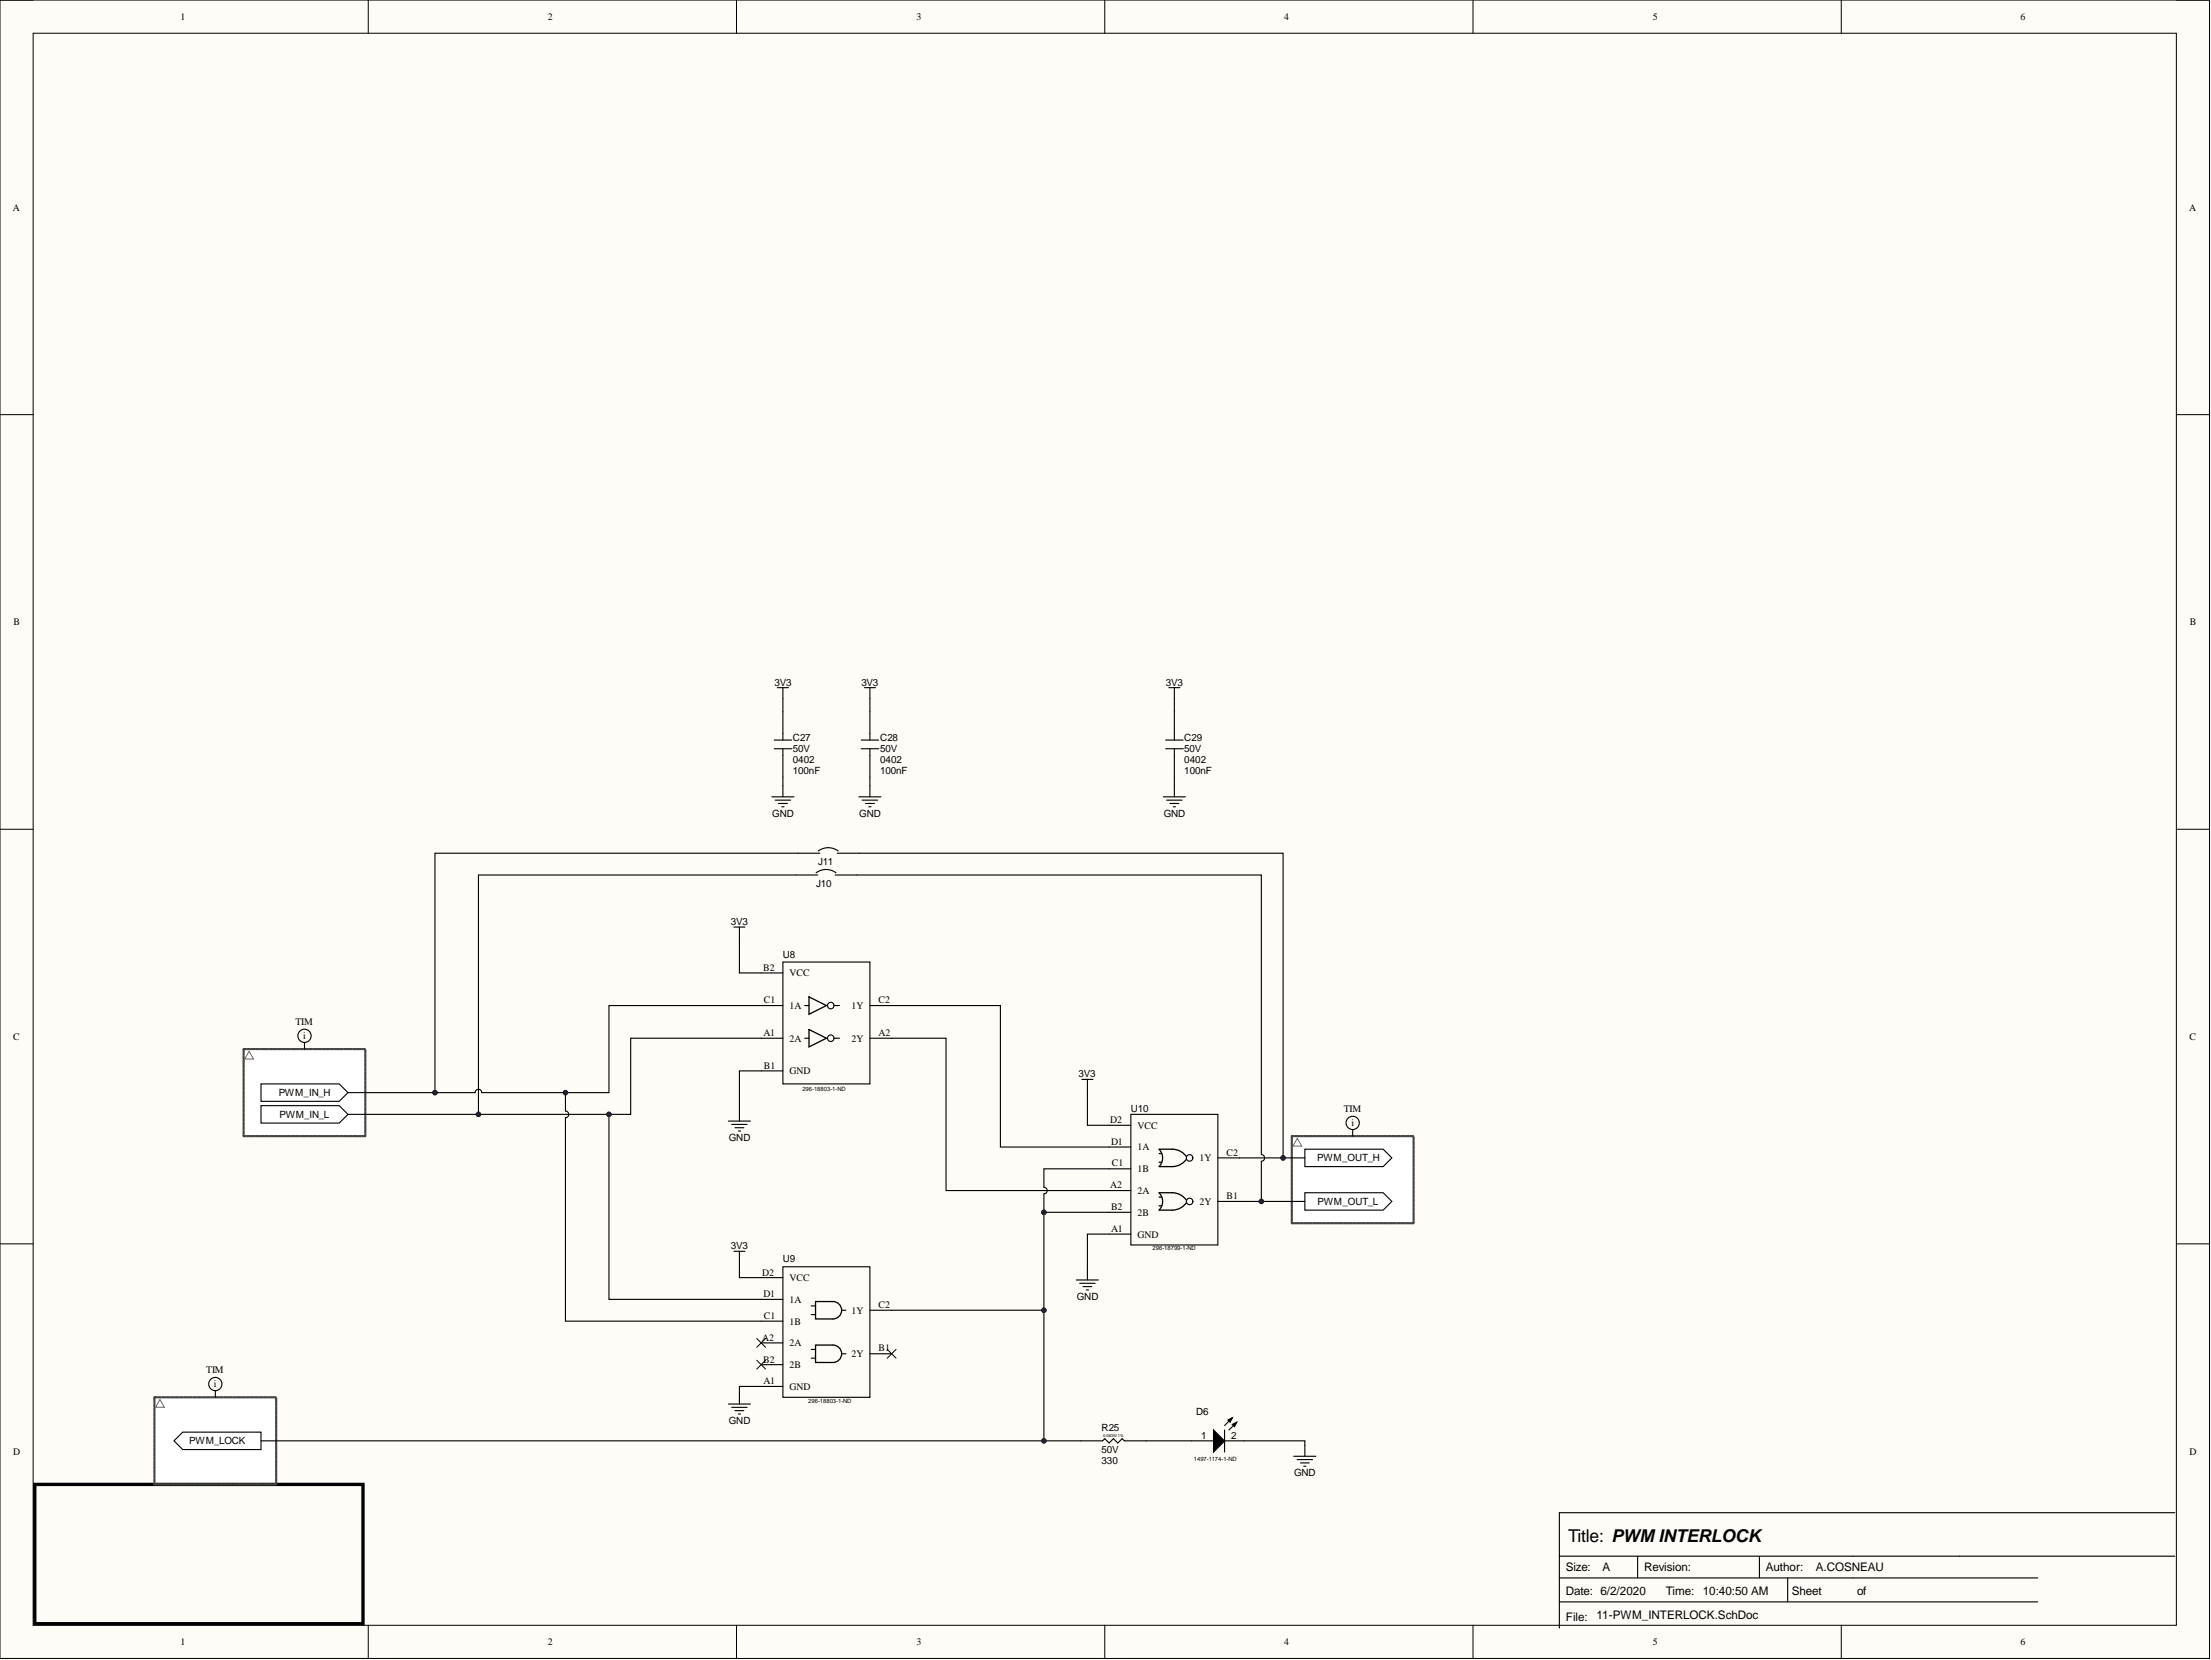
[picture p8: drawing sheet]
<svg xmlns="http://www.w3.org/2000/svg" width="508mm" height="381mm" viewBox="0 0 508 381" stroke-linecap="round" stroke-linejoin="round" font-family="sans-serif">
<defs><g id="words">
<text font-size="4.1" x="360" y="353.8">Title: PWM INTERLOCK</text>
<g font-size="2.7">
<text x="359.5" y="360.6">Size:</text>
<text x="368" y="360.6">A</text>
<text x="377.5" y="360.6">Revision:</text>
<text x="405.4" y="360.6">Author:</text>
<text x="416.9" y="360.6">A.COSNEAU</text>
<text x="359.5" y="366.1">Date: 6/2/2020</text>
<text x="366.5" y="371.6">11-PWM_INTERLOCK.SchDoc</text>
<text x="382.5" y="366.1">Time:</text>
<text x="391" y="366.1">10:40:50 AM</text>
<text x="411.4" y="366.1">Sheet</text>
<text x="426.4" y="366.1">of</text>
<text x="359.5" y="372.1">File:</text>
</g>
<g font-size="2.3">
<text x="41.4" y="4.6">1</text>
<text x="125.8" y="4.6">2</text>
<text x="210.4" y="4.6">3</text>
<text x="294.8" y="4.6">4</text>
<text x="379.5" y="4.6">5</text>
<text x="463.9" y="4.6">6</text>
<text x="3" y="48.4">A</text>
<text x="502.7" y="48.4">A</text>
<text x="3.1" y="143.6">B</text>
<text x="502.8" y="143.6">B</text>
<text x="177.8" y="157.3">3V3</text>
<text x="197.8" y="157.3">3V3</text>
<text x="267.7" y="157.3">3V3</text>
<text x="182" y="172.7">50V</text>
<text x="182" y="170.1">C27</text>
<text x="202.1" y="172.7">50V</text>
<text x="202.1" y="170.1">C28</text>
<text x="271.9" y="172.7">50V</text>
<text x="271.9" y="170.1">C29</text>
<text x="182" y="175.2">0402</text>
<text x="182" y="177.7">100nF</text>
<text x="202.1" y="175.2">0402</text>
<text x="202.1" y="177.7">100nF</text>
<text x="271.9" y="175.2">0402</text>
<text x="271.9" y="177.7">100nF</text>
<text x="177.3" y="187.5">GND</text>
<text x="197.3" y="187.5">GND</text>
<text x="267.2" y="187.5">GND</text>
<text x="187.4" y="203.6">J10</text>
<text x="187.9" y="198.6">J11</text>
<text x="167.8" y="212.3">3V3</text>
<text x="179.8" y="219.9">U8</text>
<text x="175.2" y="222.8">B2</text>
<text x="181.3" y="224.1">VCC</text>
<text x="175.4" y="230.3">C1</text>
<text x="181.3" y="231.5">1A</text>
<text x="195.5" y="231.5">1Y</text>
<text x="201.7" y="230.3">C2</text>
<text x="3" y="238.7">C</text>
<text x="67.8" y="235.2">TIM</text>
<text x="69.6" y="238.5">i</text>
<text x="175.3" y="237.8">A1</text>
<text x="181.3" y="239.1">2A</text>
<text x="195.5" y="239.1">2Y</text>
<text x="201.7" y="237.8">A2</text>
<text x="502.7" y="238.7">C</text>
<text x="175.4" y="245.3">B1</text>
<text x="64" y="251.6">PWM_IN_H</text>
<text x="181.3" y="246.6">GND</text>
<text x="247.6" y="247.3">3V3</text>
<text x="64.2" y="256.6">PWM_IN_L</text>
<text x="254.9" y="257.7">D2</text>
<text x="259.7" y="255.3">U10</text>
<text x="308.5" y="255.2">TIM</text>
<text x="167.3" y="261.9">GND</text>
<text x="255.1" y="262.7">D1</text>
<text x="261.2" y="259">VCC</text>
<text x="310.3" y="258.5">i</text>
<text x="255.3" y="267.7">C1</text>
<text x="261.2" y="264">1A</text>
<text x="261.2" y="269">1B</text>
<text x="275.4" y="266.5">1Y</text>
<text x="281.6" y="265.3">C2</text>
<text x="302.4" y="266.5">PWM_OUT_H</text>
<text x="254.9" y="272.7">A2</text>
<text x="261.2" y="274">2A</text>
<text x="281.6" y="275.3">B1</text>
<text x="255.1" y="277.8">B2</text>
<text x="261.2" y="279.1">2B</text>
<text x="275.4" y="276.5">2Y</text>
<text x="302.5" y="276.5">PWM_OUT_L</text>
<text x="167.8" y="286.8">3V3</text>
<text x="255.1" y="282.8">A1</text>
<text x="261.2" y="284.1">GND</text>
<text x="175" y="292.8">D2</text>
<text x="179.8" y="289.7">U9</text>
<text x="175.3" y="297.8">D1</text>
<text x="181.3" y="299">1A</text>
<text x="181.3" y="294">VCC</text>
<text x="247.2" y="298.3">GND</text>
<text x="175.4" y="302.7">C1</text>
<text x="181.3" y="304">1B</text>
<text x="195.5" y="301.5">1Y</text>
<text x="201.7" y="300.2">C2</text>
<text x="175" y="307.7">A2</text>
<text x="181.3" y="309">2A</text>
<text x="195.5" y="311.5">2Y</text>
<text x="201.7" y="310.2">B1</text>
<text x="47.3" y="315.1">TIM</text>
<text x="175.2" y="312.7">B2</text>
<text x="175.3" y="317.7">A1</text>
<text x="181.3" y="314">2B</text>
<text x="49.1" y="318.4">i</text>
<text x="181.3" y="319">GND</text>
<text x="167.3" y="326.9">GND</text>
<text x="252.9" y="328.5">R25</text>
<text x="274.6" y="324.7">D6</text>
<text x="3" y="333.9">D</text>
<text x="43.5" y="331.5">PWM_LOCK</text>
<text x="252.9" y="333.5">50V</text>
<text x="275.8" y="330.2">1</text>
<text x="282.7" y="330.2">2</text>
<text x="502.7" y="333.9">D</text>
<text x="252.9" y="336.1">330</text>
<text x="297.1" y="338.9">GND</text>
<text x="41.4" y="377.6">1</text>
<text x="125.8" y="377.6">2</text>
<text x="210.4" y="377.6">3</text>
<text x="294.8" y="377.6">4</text>
<text x="379.5" y="377.6">5</text>
<text x="463.9" y="377.6">6</text>
</g>
<g font-size="1.4">
<text x="184.2" y="250.5">296-18803-1-ND</text>
<text x="264.6" y="286.9">296-18799-1-ND</text>
<text x="185.6" y="321.9">296-18803-1-ND</text>
<text x="274.1" y="335.4">1497-1174-1-ND</text>
</g>
<text font-size=".9" x="253.3" y="329.7">0.063W 1%</text>
</g></defs>
<path d="M0 0h507.3v380.6h-507.3z" fill-rule="evenodd" fill="#fffcf8"/>
<path d="M0 0h507.3v380.6h-507.3z" fill="none" stroke="#000" stroke-width=".23"/>
<path d="M7.6 7.6h492.1v365.4h-492.1z" fill-rule="evenodd" fill="#fffcf8"/>
<g fill="none" stroke="#000" stroke-width=".23">
<path d="M0 0h7.6M7.6 7.6h492.1v365.4h-492.1zM84.6 0v7.6M169.1 0v7.6M253.7 0v7.6M338.2 0v7.6M422.8 0v7.6M499.7 0h7.6v7.6M0 95.2h7.6M499.7 95.2h7.6M0 190.3h7.6M499.7 190.3h7.6"/>
<path d="M0 285.5h7.6M499.7 285.5h7.6M84.6 373v7.6M169.1 373v7.6M253.7 373v7.6M338.2 373v7.6M422.8 373v7.6M507.3 373v7.6"/>
</g>
<g fill="#fff">
<path d="M55.9 240.8h28v20h-28z" fill-rule="evenodd"/>
<path d="M296.6 260.8h28v20h-28z" fill-rule="evenodd"/>
<path d="M35.5 320.7h27.9v20h-27.9z" fill-rule="evenodd"/>
</g>
<g fill="none" stroke="#000" stroke-width=".26">
<path d="M174.8 230.8h5M174.8 238.3h5M174.8 223.3h5M179.8 220.8h19.9v28h-19.9zM199.7 230.8h5M199.7 238.3h5M174.8 245.8h5M358 357.2h141.3M376 357.2v5M404 357.2v5M499.3 347.2h-141.3v26.5M358 367.7h109.9"/>
<path d="M358 362.2h109.9M410.5 362.2v5.5"/>
</g>
<path d="M8 340.7h75.3v32h-75.3z" fill="none" stroke="#000" stroke-width=".77"/>
<circle cx="190.7" cy="230.8" r=".75" fill="#f8fcff"/>
<circle cx="190.7" cy="230.8" r=".75" fill="none" stroke="#000" stroke-width=".26"/>
<circle cx="190.7" cy="238.3" r=".75" fill="#f8fcff"/>
<g fill="none" stroke="#000" stroke-width=".26">
<path d="M184.8 230.8h.9M184.8 238.3h.9M191.7 230.8h1M191.7 238.3h1M174.8 298.2h5M174.8 293.2h5M179.8 290.7h19.9v30h-19.9zM186.3 299.7h.9M174.8 303.2h5M174.8 318.2h5M174.8 308.2h5M174.8 313.2h5"/>
<path d="M186.3 301.7h.9M186.3 309.7h.9M186.3 311.7h.9M193.2 310.7h1M193.2 300.7h1M199.7 310.7h5M199.7 300.7h5"/>
<circle cx="190.7" cy="238.3" r=".75"/>
</g>
<path d="M185.7 228.8l4 2-4 2zM185.7 236.3l4 2-4 2zM266.1 263.8a2.8 2.8 0 0 1 0 3.9M266.1 273.8a2.8 2.8 0 0 1 0 3.9M266.1 263.8h3a4 4 0 0 1 3.5 2 4 4 0 0 1-3.5 2h-3M266.1 273.8h3a4 4 0 0 1 3.5 2 4 4 0 0 1-3.5 1.9h-3M266.1 264.8h.6M266.1 266.8h.6M266.1 274.8h.6M266.1 276.8h.6M187.2 298.7h4a2 2 0 0 1 2 2 2 2 0 0 1-2 2h-4zM187.2 308.7h4a2 2 0 0 1 2 2 2 2 0 0 1-2 2h-4z" fill="none" stroke="#000" stroke-width=".3"/>
<circle cx="273.1" cy="265.8" r=".75" fill="#f8fcff"/>
<circle cx="273.1" cy="265.8" r=".75" fill="none" stroke="#000" stroke-width=".26"/>
<circle cx="273.1" cy="275.8" r=".75" fill="#f8fcff"/>
<g fill="none" stroke="#000" stroke-width=".26">
<path d="M168.5 212.8h2.5M169.8 212.8v2.5M167.2 257.3h5.1M168 258.1h3.5M168.8 258.8h2M169.5 259.6h.5M169.8 254.8v2.5M254.7 258.3h4.9M259.6 255.8h20v29.9h-20zM254.7 263.3h4.9M254.7 268.3h4.9M254.7 273.3h4.9"/>
<path d="M254.7 278.2h4.9M279.6 275.8h5M279.6 265.8h5M247.1 293.8h5.1M247.9 294.5h3.5M248.7 295.3h2M249.4 296.1h.5M249.7 291.2v2.6M254.7 283.2h4.9M169.8 319.7v2.6M167.2 322.3h5.1M168 323h3.5"/>
<path d="M168.8 323.8h2M169.5 324.5h.5"/>
<circle cx="273.1" cy="275.8" r=".75"/>
</g>
<path d="M173.8 307.2l2 2M173.8 312.2l2 2M175.8 307.2l-2 2M175.8 312.2l-2 2M203.7 309.7l2 2M205.7 309.7l-2 2" fill="none" stroke="#000" stroke-width=".23"/>
<path d="M299.6 263.8h18l2 2-2 2h-18z" fill-rule="evenodd" fill="#fff"/>
<path d="M299.6 263.8h18l2 2-2 2h-18z" fill="none" stroke="#000" stroke-width=".26"/>
<path d="M299.6 273.8h18l2 2-2 1.9h-18z" fill-rule="evenodd" fill="#fff"/>
<path d="M299.6 273.8h18l2 2-2 1.9h-18z" fill="none" stroke="#000" stroke-width=".26"/>
<path d="M59.9 248.8h18l2 2-2 2h-18z" fill-rule="evenodd" fill="#fff"/>
<path d="M59.9 248.8h18l2 2-2 2h-18z" fill="none" stroke="#000" stroke-width=".26"/>
<path d="M59.9 253.8h18l2 2-2 2h-18z" fill-rule="evenodd" fill="#fff"/>
<path d="M59.9 253.8h18l2 2-2 2h-18z" fill="none" stroke="#000" stroke-width=".26"/>
<path d="M41.9 328.7h18v4h-18l-1.9-2z" fill-rule="evenodd" fill="#fff"/>
<g fill="none" stroke="#000" stroke-width=".26">
<path d="M178.5 157.8h2.5M179.8 157.8v2.6M198.5 157.8h2.5M199.7 157.8v2.6M268.4 157.8h2.5M269.6 157.8v2.6M177.8 171.8h4M177.8 169.9h4M179.8 163.4v6.5M179.8 171.8v6.6M197.7 171.8h4.1M197.7 169.9h4"/>
<path d="M199.7 163.4v6.5M199.7 171.8v6.6M267.6 171.8h4.1M267.6 169.9h4M269.6 163.4v6.5M269.6 171.8v6.6M177.2 182.9h5.1M178 183.6h3.5M178.7 184.4h2.1M179.5 185.2h.5M179.8 180.4v2.5M183.3 195.8h4.9"/>
<path d="M187.9 195.3a3.8 3.8 0 0 1 4.5 0M192.2 195.8h5M197.2 182.9h5.1M198 183.6h3.5M198.7 184.4h2M199.5 185.2h.5M199.7 180.4v2.5M267.1 182.9h5.1M267.9 183.6h3.5M268.6 184.4h2M269.4 185.2h.5M269.6 180.4v2.5"/>
<path d="M169.8 215.3v8h5M182.8 200.8h4.9M187.4 200.3a3.8 3.8 0 0 1 4.6 0M191.7 200.8h5M69.9 239.3v1.5M204.7 230.8h25v32.5h25M204.7 238.3h12.5v35h37.5M174.8 245.8h-5v9M248.4 247.7h2.5M249.7 247.7v10.6h5M310.6 259.2v1.6M254.7 268.3h-15v4.2a.76 .76 0 0 1 .7 .8 .76 .76 0 0 1-.7 .7v4.2"/>
<path d="M168.5 287.2h2.5M169.8 287.2v6h5M254.7 283.2h-5v8M49.4 319.2v1.5M174.8 318.2h-5v1.5M41.9 328.7h18v4h-18l-1.9-2zM248.2 330.7h5l.5-.5 1 1 1-1 1 1 .9-1 .6 .5h4.9M273.6 330.7h5M278.6 328.2l2.6 2.5-2.6 2.6zM280.6 330.7h5M281.2 328.2v5.1M281.9 325.9l1-.5-.5 1z"/>
<path d="M282.9 326.9l1.1-.5-.6 1zM282.9 325.4l-1.7 1.8M284 326.4l-1.8 1.8M297.1 334.2h5M297.8 335h3.6M298.6 335.8h2M299.3 336.5h.5M299.6 331.7v2.5"/>
<circle cx="69.9" cy="237.7" r="1.52"/>
<circle cx="310.6" cy="257.7" r="1.52"/>
<circle cx="49.4" cy="317.7" r="1.52"/>
</g>
<path d="M278.6 328.2l2.6 2.5-2.6 2.6zM281.9 325.9l1-.5-.5 1zM282.9 326.9l1.1-.5-.6 1z" fill="#000"/>
<g fill="#434343" stroke="#434343" stroke-width=".23">
<path d="M83.1 260.6h.8v.3h-.8zM82.1 260.6h.8v.3h-.8zM81.1 260.6h.8v.3h-.8zM80.1 260.6h.7v.3h-.7zM79.1 260.6h.7v.3h-.7zM78.1 260.6h.7v.3h-.7zM77 260.6h.8v.3h-.8zM76 260.6h.8v.3h-.8zM75 260.6h.8v.3h-.8zM74 260.6h.8v.3h-.8zM73 260.6h.7v.3h-.7zM72 260.6h.7v.3h-.7zM70.9 260.6h.8v.3h-.8zM69.9 260.6h.8v.3h-.8zM68.9 260.6h.8v.3h-.8zM67.9 260.6h.8v.3h-.8zM66.9 260.6h.8v.3h-.8zM65.9 260.6h.7v.3h-.7zM64.9 260.6h.7v.3h-.7zM63.8 260.6h.8v.3h-.8zM62.8 260.6h.8v.3h-.8zM61.8 260.6h.8v.3h-.8zM60.8 260.6h.8v.3h-.8zM59.8 260.6h.7v.3h-.7zM58.8 260.6h.7v.3h-.7zM57.8 260.6h.7v.3h-.7zM56.7 260.6h.8v.3h-.8zM55.8 260.6h.3v.2l-.2-.2h.6v.3h-.7zM55.8 259.6h.3v.7h-.3zM55.8 258.5h.3v.8h-.3zM55.8 257.5h.3v.8h-.3zM55.8 256.5h.3v.8h-.3zM55.8 255.5h.3v.8h-.3zM55.8 254.5h.3v.8h-.3zM55.8 253.5h.3v.7h-.3zM55.8 252.5h.3v.7h-.3zM55.8 251.4h.3v.8h-.3zM55.8 250.4h.3v.8h-.3zM55.8 249.4h.3v.8h-.3zM55.8 248.4h.3v.8h-.3zM55.8 247.4h.3v.7h-.3zM55.8 246.4h.3v.7h-.3zM55.8 245.4h.3v.7h-.3zM55.8 244.3h.3v.8h-.3zM55.8 243.3h.3v.8h-.3zM55.8 242.3h.3v.8h-.3zM55.8 241.3h.3v.8h-.3zM55.8 240.7h.6v.2h-.5l.2-.1v.2h-.3zM56.7 240.7h.8v.2h-.8zM57.7 240.7h.8v.2h-.8zM58.7 240.7h.8v.2h-.8zM59.7 240.7h.8v.2h-.8zM60.7 240.7h.8v.2h-.8zM61.8 240.7h.7v.2h-.7zM62.8 240.7h.7v.2h-.7zM63.8 240.7h.8v.2h-.8zM64.8 240.7h.8v.2h-.8zM65.8 240.7h.8v.2h-.8zM66.8 240.7h.8v.2h-.8zM67.9 240.7h.7v.2h-.7zM68.9 240.7h.7v.2h-.7zM69.9 240.7h.7v.2h-.7zM70.9 240.7h.8v.2h-.8zM71.9 240.7h.8v.2h-.8zM72.9 240.7h.8v.2h-.8zM73.9 240.7h.8v.2h-.8zM75 240.7h.7v.2h-.7zM76 240.7h.7v.2h-.7zM77 240.7h.7v.2h-.7zM78 240.7h.8v.2h-.8zM79 240.7h.8v.2h-.8zM80 240.7h.8v.2h-.8zM81 240.7h.8v.2h-.8zM82.1 240.7h.7v.2h-.7zM83.1 240.7h.7v.2h-.7zM83.8 241h.2v.7h-.2zM83.8 242h.2v.8h-.2zM83.8 243h.2v.8h-.2zM83.8 244h.2v.8h-.2zM83.8 245h.2v.8h-.2zM83.8 246.1h.2v.7h-.2zM83.8 247.1h.2v.7h-.2zM83.8 248.1h.2v.8h-.2zM83.8 249.1h.2v.8h-.2zM83.8 250.1h.2v.8h-.2zM83.8 251.1h.2v.8h-.2zM83.8 252.2h.2v.7h-.2zM83.8 253.2h.2v.7h-.2zM83.8 254.2h.2v.7h-.2zM83.8 255.2h.2v.8h-.2zM83.8 256.2h.2v.8h-.2zM83.8 257.2h.2v.8h-.2zM83.8 258.2h.2v.8h-.2zM83.8 259.3h.2v.7h-.2zM83.8 260.3h.2v.5h-.2z"/>
<path d="M323.8 280.6h.8v.3h-.8zM322.8 280.6h.7v.3h-.7zM321.8 280.6h.7v.3h-.7zM320.8 280.6h.7v.3h-.7zM319.7 280.6h.8v.3h-.8zM318.7 280.6h.8v.3h-.8zM317.7 280.6h.8v.3h-.8zM316.7 280.6h.8v.3h-.8zM315.7 280.6h.7v.3h-.7zM314.7 280.6h.7v.3h-.7zM313.7 280.6h.7v.3h-.7zM312.6 280.6h.8v.3h-.8zM311.6 280.6h.8v.3h-.8zM310.6 280.6h.8v.3h-.8zM309.6 280.6h.8v.3h-.8zM308.6 280.6h.7v.3h-.7zM307.6 280.6h.7v.3h-.7zM306.5 280.6h.8v.3h-.8zM305.5 280.6h.8v.3h-.8zM304.5 280.6h.8v.3h-.8zM303.5 280.6h.8v.3h-.8zM302.5 280.6h.8v.3h-.8zM301.5 280.6h.7v.3h-.7zM300.5 280.6h.7v.3h-.7zM299.4 280.6h.8v.3h-.8zM298.4 280.6h.8v.3h-.8zM297.4 280.6h.8v.3h-.8zM296.5 280.6h.2v.2l-.1-.2h.6v.3l-.7-.1zM296.5 279.5h.2v.8h-.2zM296.5 278.5h.2v.8h-.2zM296.5 277.5h.2v.8h-.2zM296.5 276.5h.2v.8h-.2zM296.5 275.5h.2v.7h-.2zM296.5 274.5h.2v.7h-.2zM296.5 273.4h.2v.8h-.2zM296.5 272.4h.2v.8h-.2zM296.5 271.4h.2v.8h-.2zM296.5 270.4h.2v.8h-.2zM296.5 269.4h.2v.7h-.2zM296.5 268.4h.2v.7h-.2zM296.5 267.4h.2v.7h-.2zM296.5 266.3h.2v.8h-.2zM296.5 265.3h.2v.8h-.2zM296.5 264.3h.2v.8h-.2zM296.5 263.3h.2v.8h-.2zM296.5 262.3h.2v.7h-.2zM296.5 261.3h.2v.7h-.2zM296.5 260.7l.6-.1v.3h-.5l.1-.1v.2h-.2zM297.4 260.6h.7v.3h-.7zM298.4 260.6h.7v.3h-.7zM299.4 260.6h.8v.3h-.8zM300.4 260.6h.8v.3h-.8zM301.4 260.6h.8v.3h-.8zM302.4 260.6h.8v.3h-.8zM303.5 260.6h.7v.3h-.7zM304.5 260.6h.7v.3h-.7zM305.5 260.6h.7v.3h-.7zM306.5 260.6h.8v.3h-.8zM307.5 260.6h.8v.3h-.8zM308.5 260.6h.8v.3h-.8zM309.5 260.6h.8v.3h-.8zM310.6 260.6h.7v.3h-.7zM311.6 260.6h.7v.3h-.7zM312.6 260.6h.7v.3h-.7zM313.6 260.6h.8v.3h-.8zM314.6 260.6h.8v.3h-.8zM315.6 260.6h.8v.3h-.8zM316.6 260.6h.8v.3h-.8zM317.7 260.6h.7v.3h-.7zM318.7 260.6h.7v.3h-.7zM319.7 260.6h.7v.3h-.7zM320.7 260.6h.8v.3h-.8zM321.7 260.6h.8v.3h-.8zM322.7 260.6h.8v.3h-.8zM323.7 260.6h.8v.3h-.8zM324.4 261h.3v.7h-.3zM324.4 262h.3v.7h-.3zM324.4 263h.3v.8h-.3zM324.4 264h.3v.8h-.3zM324.4 265h.3v.8h-.3zM324.4 266h.3v.8h-.3zM324.4 267.1h.3v.7h-.3zM324.4 268.1h.3v.7h-.3zM324.4 269.1h.3v.8h-.3zM324.4 270.1h.3v.8h-.3zM324.4 271.1h.3v.8h-.3zM324.4 272.1h.3v.8h-.3zM324.4 273.2h.3v.7h-.3zM324.4 274.2h.3v.7h-.3zM324.4 275.2h.3v.7h-.3zM324.4 276.2h.3v.8h-.3zM324.4 277.2h.3v.8h-.3zM324.4 278.2h.3v.8h-.3zM324.4 279.2h.3v.8h-.3zM324.4 280.3h.3v.5h-.3z"/>
<path d="M62.7 340.6h.7v.2h-.7zM61.6 340.6h.8v.2h-.8zM60.6 340.6h.8v.2h-.8zM59.6 340.6h.8v.2h-.8zM58.6 340.6h.8v.2h-.8zM57.6 340.6h.7v.2h-.7zM56.6 340.6h.7v.2h-.7zM55.5 340.6h.8v.2h-.8zM54.5 340.6h.8v.2h-.8zM53.5 340.6h.8v.2h-.8zM52.5 340.6h.8v.2h-.8zM51.5 340.6h.8v.2h-.8zM50.5 340.6h.7v.2h-.7zM49.5 340.6h.7v.2h-.7zM48.4 340.6h.8v.2h-.8zM47.4 340.6h.8v.2h-.8zM46.4 340.6h.8v.2h-.8zM45.4 340.6h.8v.2h-.8zM44.4 340.6h.8v.2h-.8zM43.4 340.6h.7v.2h-.7zM42.4 340.6h.7v.2h-.7zM41.3 340.6h.8v.2h-.8zM40.3 340.6h.8v.2h-.8zM39.3 340.6h.8v.2h-.8zM38.3 340.6h.8v.2h-.8zM37.3 340.6h.7v.2h-.7zM36.3 340.6h.7v.2h-.7zM35.3 340.5h.3v.2l-.1-.1h.5v.2h-.6zM35.3 339.5h.3v.7h-.3zM35.3 338.5h.3v.7h-.3zM35.3 337.5h.3v.7h-.3zM35.3 336.4h.3v.8h-.3zM35.3 335.4h.3v.8h-.3zM35.3 334.4h.3v.8h-.3zM35.3 333.4h.3v.8h-.3zM35.3 332.4h.3v.7h-.3zM35.3 331.4h.3v.7h-.3zM35.3 330.4h.3v.7h-.3zM35.3 329.3h.3v.8h-.3zM35.3 328.3h.3v.8h-.3zM35.3 327.3h.3v.8h-.3zM35.3 326.3h.3v.8h-.3zM35.3 325.3h.3v.7h-.3zM35.3 324.3h.3v.7h-.3zM35.3 323.2h.3v.8h-.3zM35.3 322.2h.3v.8h-.3zM35.3 321.2h.3v.8h-.3zM35.4 320.6h.6v.2h-.5l.1-.1v.3h-.3zM36.2 320.6h.8v.2h-.8zM37.2 320.6h.8v.2h-.8zM38.2 320.6h.8v.2h-.8zM39.3 320.6h.7v.2h-.7zM40.3 320.6h.7v.2h-.7zM41.3 320.6h.8v.2h-.8zM42.3 320.6h.8v.2h-.8zM43.3 320.6h.8v.2h-.8zM44.3 320.6h.8v.2h-.8zM45.4 320.6h.7v.2h-.7zM46.4 320.6h.7v.2h-.7zM47.4 320.6h.7v.2h-.7zM48.4 320.6h.8v.2h-.8zM49.4 320.6h.8v.2h-.8zM50.4 320.6h.8v.2h-.8zM51.4 320.6h.8v.2h-.8zM52.5 320.6h.7v.2h-.7zM53.5 320.6h.7v.2h-.7zM54.5 320.6h.7v.2h-.7zM55.5 320.6h.8v.2h-.8zM56.5 320.6h.8v.2h-.8zM57.5 320.6h.8v.2h-.8zM58.5 320.6h.8v.2h-.8zM59.6 320.6h.7v.2h-.7zM60.6 320.6h.7v.2h-.7zM61.6 320.6h.7v.2h-.7zM62.6 320.6h.8v.2h-.8zM63.3 320.9h.2v.8h-.2zM63.3 321.9h.2v.8h-.2zM63.3 322.9h.2v.8h-.2zM63.3 324h.2v.7h-.2zM63.3 325h.2v.7h-.2zM63.3 326h.2v.7h-.2zM63.3 327h.2v.8h-.2zM63.3 328h.2v.8h-.2zM63.3 329h.2v.8h-.2zM63.3 330h.2v.8h-.2zM63.3 331.1h.2v.7h-.2zM63.3 332.1h.2v.7h-.2zM63.3 333.1h.2v.8h-.2zM63.3 334.1h.2v.8h-.2zM63.3 335.1h.2v.8h-.2zM63.3 336.1h.2v.8h-.2zM63.3 337.1h.2v.8h-.2zM63.3 338.2h.2v.7h-.2zM63.3 339.2h.2v.7h-.2zM63.3 340.2h.2v.5h-.2z"/>
</g>
<path d="M57.2 241.3l1 1.8h-2zM297.9 261.3l1 1.8h-2.1zM36.7 321.2l1 1.8h-2z" fill="none" stroke="#696969" stroke-width=".23"/>
<circle cx="239.7" cy="278.2" r=".51" fill="#000080"/>
<circle cx="239.7" cy="278.2" r=".51" fill="none" stroke="#000080" stroke-width=".23"/>
<path d="M284.6 265.8h15" fill="none" stroke="#000" stroke-width=".26"/>
<circle cx="294.6" cy="265.8" r=".51" fill="#000080"/>
<circle cx="294.6" cy="265.8" r=".51" fill="none" stroke="#000080" stroke-width=".23"/>
<path d="M284.6 275.8h15" fill="none" stroke="#000" stroke-width=".26"/>
<circle cx="289.6" cy="275.8" r=".51" fill="#000080"/>
<circle cx="289.6" cy="275.8" r=".51" fill="none" stroke="#000080" stroke-width=".23"/>
<path d="M239.7 330.7h8.5M263.1 330.7h10.5" fill="none" stroke="#000" stroke-width=".26"/>
<circle cx="239.7" cy="330.7" r=".51" fill="#000080"/>
<circle cx="239.7" cy="330.7" r=".51" fill="none" stroke="#000080" stroke-width=".23"/>
<path d="M254.7 278.2h-15v52.5h-179.8M285.6 330.7h14v1" fill="none" stroke="#000" stroke-width=".26"/>
<circle cx="239.7" cy="330.7" r=".51" fill="#000080"/>
<circle cx="239.7" cy="330.7" r=".51" fill="none" stroke="#000080" stroke-width=".23"/>
<circle cx="239.7" cy="300.7" r=".51" fill="#000080"/>
<circle cx="239.7" cy="300.7" r=".51" fill="none" stroke="#000080" stroke-width=".23"/>
<circle cx="239.7" cy="278.2" r=".51" fill="#000080"/>
<circle cx="239.7" cy="278.2" r=".51" fill="none" stroke="#000080" stroke-width=".23"/>
<path d="M204.7 300.7h35" fill="none" stroke="#000" stroke-width=".26"/>
<circle cx="239.7" cy="300.7" r=".51" fill="#000080"/>
<circle cx="239.7" cy="300.7" r=".51" fill="none" stroke="#000080" stroke-width=".23"/>
<path d="M174.8 238.3h-30v17.5h-64.9" fill="none" stroke="#000" stroke-width=".26"/>
<circle cx="139.8" cy="255.8" r=".51" fill="#000080"/>
<circle cx="139.8" cy="255.8" r=".51" fill="none" stroke="#000080" stroke-width=".23"/>
<circle cx="109.9" cy="255.8" r=".51" fill="#000080"/>
<circle cx="109.9" cy="255.8" r=".51" fill="none" stroke="#000080" stroke-width=".23"/>
<path d="M179.8 178.4v2M179.8 160.4v3M199.7 178.4v2M199.7 160.4v3M269.6 178.4v2M269.6 160.4v3M139.8 255.8v42.4h35" fill="none" stroke="#000" stroke-width=".26"/>
<circle cx="139.8" cy="255.8" r=".51" fill="#000080"/>
<circle cx="139.8" cy="255.8" r=".51" fill="none" stroke="#000080" stroke-width=".23"/>
<path d="M129.8 250.8v4.2a.76 .76 0 0 1 .8 .8 .76 .76 0 0 1-.8 .7v46.7h45" fill="none" stroke="#000" stroke-width=".26"/>
<circle cx="129.8" cy="250.8" r=".51" fill="#000080"/>
<circle cx="129.8" cy="250.8" r=".51" fill="none" stroke="#000080" stroke-width=".23"/>
<path d="M196.7 200.8h92.9v64.2a.76 .76 0 0 1 .8 .8 .76 .76 0 0 1-.8 .7v9.3" fill="none" stroke="#000" stroke-width=".26"/>
<circle cx="289.6" cy="275.8" r=".51" fill="#000080"/>
<circle cx="289.6" cy="275.8" r=".51" fill="none" stroke="#000080" stroke-width=".23"/>
<path d="M182.8 200.8h-72.9v55" fill="none" stroke="#000" stroke-width=".26"/>
<circle cx="109.9" cy="255.8" r=".51" fill="#000080"/>
<circle cx="109.9" cy="255.8" r=".51" fill="none" stroke="#000080" stroke-width=".23"/>
<path d="M183.3 195.8h-83.4v55h-20" fill="none" stroke="#000" stroke-width=".26"/>
<circle cx="99.9" cy="250.8" r=".51" fill="#000080"/>
<circle cx="99.9" cy="250.8" r=".51" fill="none" stroke="#000080" stroke-width=".23"/>
<path d="M174.8 230.8h-35v20h-29.2a.76 .76 0 0 0-.7-.8 .76 .76 0 0 0-.8 .8h-9.2" fill="none" stroke="#000" stroke-width=".26"/>
<circle cx="99.9" cy="250.8" r=".51" fill="#000080"/>
<circle cx="99.9" cy="250.8" r=".51" fill="none" stroke="#000080" stroke-width=".23"/>
<circle cx="129.8" cy="250.8" r=".51" fill="#000080"/>
<circle cx="129.8" cy="250.8" r=".51" fill="none" stroke="#000080" stroke-width=".23"/>
<path d="M197.2 195.8h97.4v70" fill="none" stroke="#000" stroke-width=".26"/>
<circle cx="294.6" cy="265.8" r=".51" fill="#000080"/>
<circle cx="294.6" cy="265.8" r=".51" fill="none" stroke="#000080" stroke-width=".23"/>
<use href="#words"/>
</svg>
